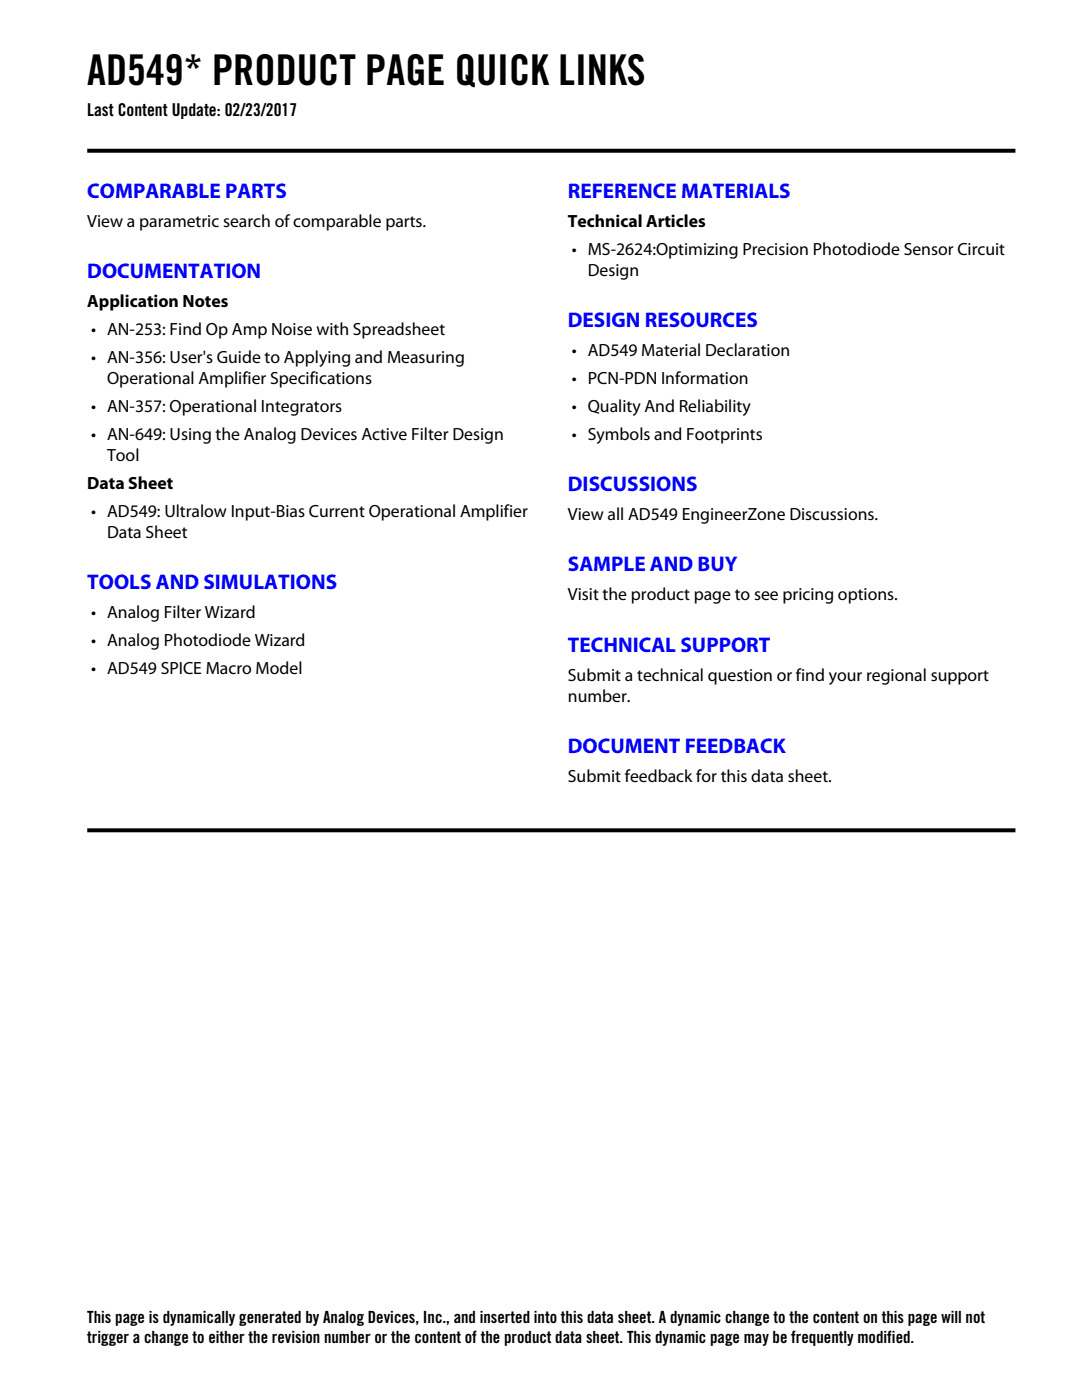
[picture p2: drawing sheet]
<svg xmlns="http://www.w3.org/2000/svg" width="216mm" height="279mm" viewBox="0 0 216 279" stroke-linecap="round" stroke-linejoin="round" font-family="sans-serif">
<defs><g id="words">
<text font-size="8.5" x="17.4" y="17">AD549* PRODUCT PAGE QUICK LINKS</text>
<g font-size="4.2" fill="#00f">
<text x="17.4" y="39.5">COMPARABLE PARTS</text>
<text x="113.3" y="39.5">REFERENCE MATERIALS</text>
<text x="17.4" y="55.5">DOCUMENTATION</text>
<text x="113.3" y="65.3">DESIGN RESOURCES</text>
<text x="113.3" y="98">DISCUSSIONS</text>
<text x="17.4" y="117.6">TOOLS AND SIMULATIONS</text>
<text x="113.3" y="114">SAMPLE AND BUY</text>
<text x="113.3" y="130.1">TECHNICAL SUPPORT</text>
<text x="113.3" y="150.3">DOCUMENT FEEDBACK</text>
</g>
<g font-size="3.5">
<text x="17.4" y="23.1">Last Content Update: 02/23/2017</text>
<text x="17.4" y="45.3">View a parametric search of comparable parts.</text>
<text x="113.3" y="45.3">Technical Articles</text>
<text x="114.1" y="50.8">• MS-2624:Optimizing Precision Photodiode Sensor Circuit</text>
<text x="117.3" y="55.1">Design</text>
<text x="17.4" y="61.3">Application Notes</text>
<text x="18.2" y="66.9">• AN-253: Find Op Amp Noise with Spreadsheet</text>
<text x="114.1" y="71.1">• AD549 Material Declaration</text>
<text x="18.2" y="72.4">• AN-356: User's Guide to Applying and Measuring</text>
<text x="21.4" y="76.7">Operational Amplifier Specifications</text>
<text x="114.1" y="76.7">• PCN-PDN Information</text>
<text x="18.2" y="82.2">• AN-357: Operational Integrators</text>
<text x="114.1" y="82.2">• Quality And Reliability</text>
<text x="18.2" y="87.8">• AN-649: Using the Analog Devices Active Filter Design</text>
<text x="114.1" y="87.8">• Symbols and Footprints</text>
<text x="21.4" y="92">Tool</text>
<text x="17.4" y="97.6">Data Sheet</text>
<text x="18.2" y="103.1">• AD549: Ultralow Input-Bias Current Operational Amplifier</text>
<text x="21.4" y="107.3">Data Sheet</text>
<text x="113.3" y="103.8">View all AD549 EngineerZone Discussions.</text>
<text x="113.3" y="119.8">Visit the product page to see pricing options.</text>
<text x="18.2" y="123.4">• Analog Filter Wizard</text>
<text x="18.2" y="128.9">• Analog Photodiode Wizard</text>
<text x="18.2" y="134.5">• AD549 SPICE Macro Model</text>
<text x="113.3" y="135.9">Submit a technical question or find your regional support</text>
<text x="113.3" y="140.1">number.</text>
<text x="113.3" y="156.1">Submit feedback for this data sheet.</text>
</g>
<g font-size="3.4">
<text x="17.4" y="264.1">This page is dynamically generated by Analog Devices, Inc., and inserted into this data sheet. A dynamic change to the content on this page will not</text>
<text x="17.4" y="268.1">trigger a change to either the revision number or the content of the product data sheet. This dynamic page may be frequently modified.</text>
</g>
</g></defs>
<g fill="#000">
<path d="M17.4 29.7h92.4l.4 .8h-92.8zM109.8 29.7h92.8v.8h-92.4z"/>
<path d="M17.4 165.3h92.4l.4 .8h-92.8zM109.8 165.3h92.8v.8h-92.4z"/>
</g>
<use href="#words"/>
</svg>
